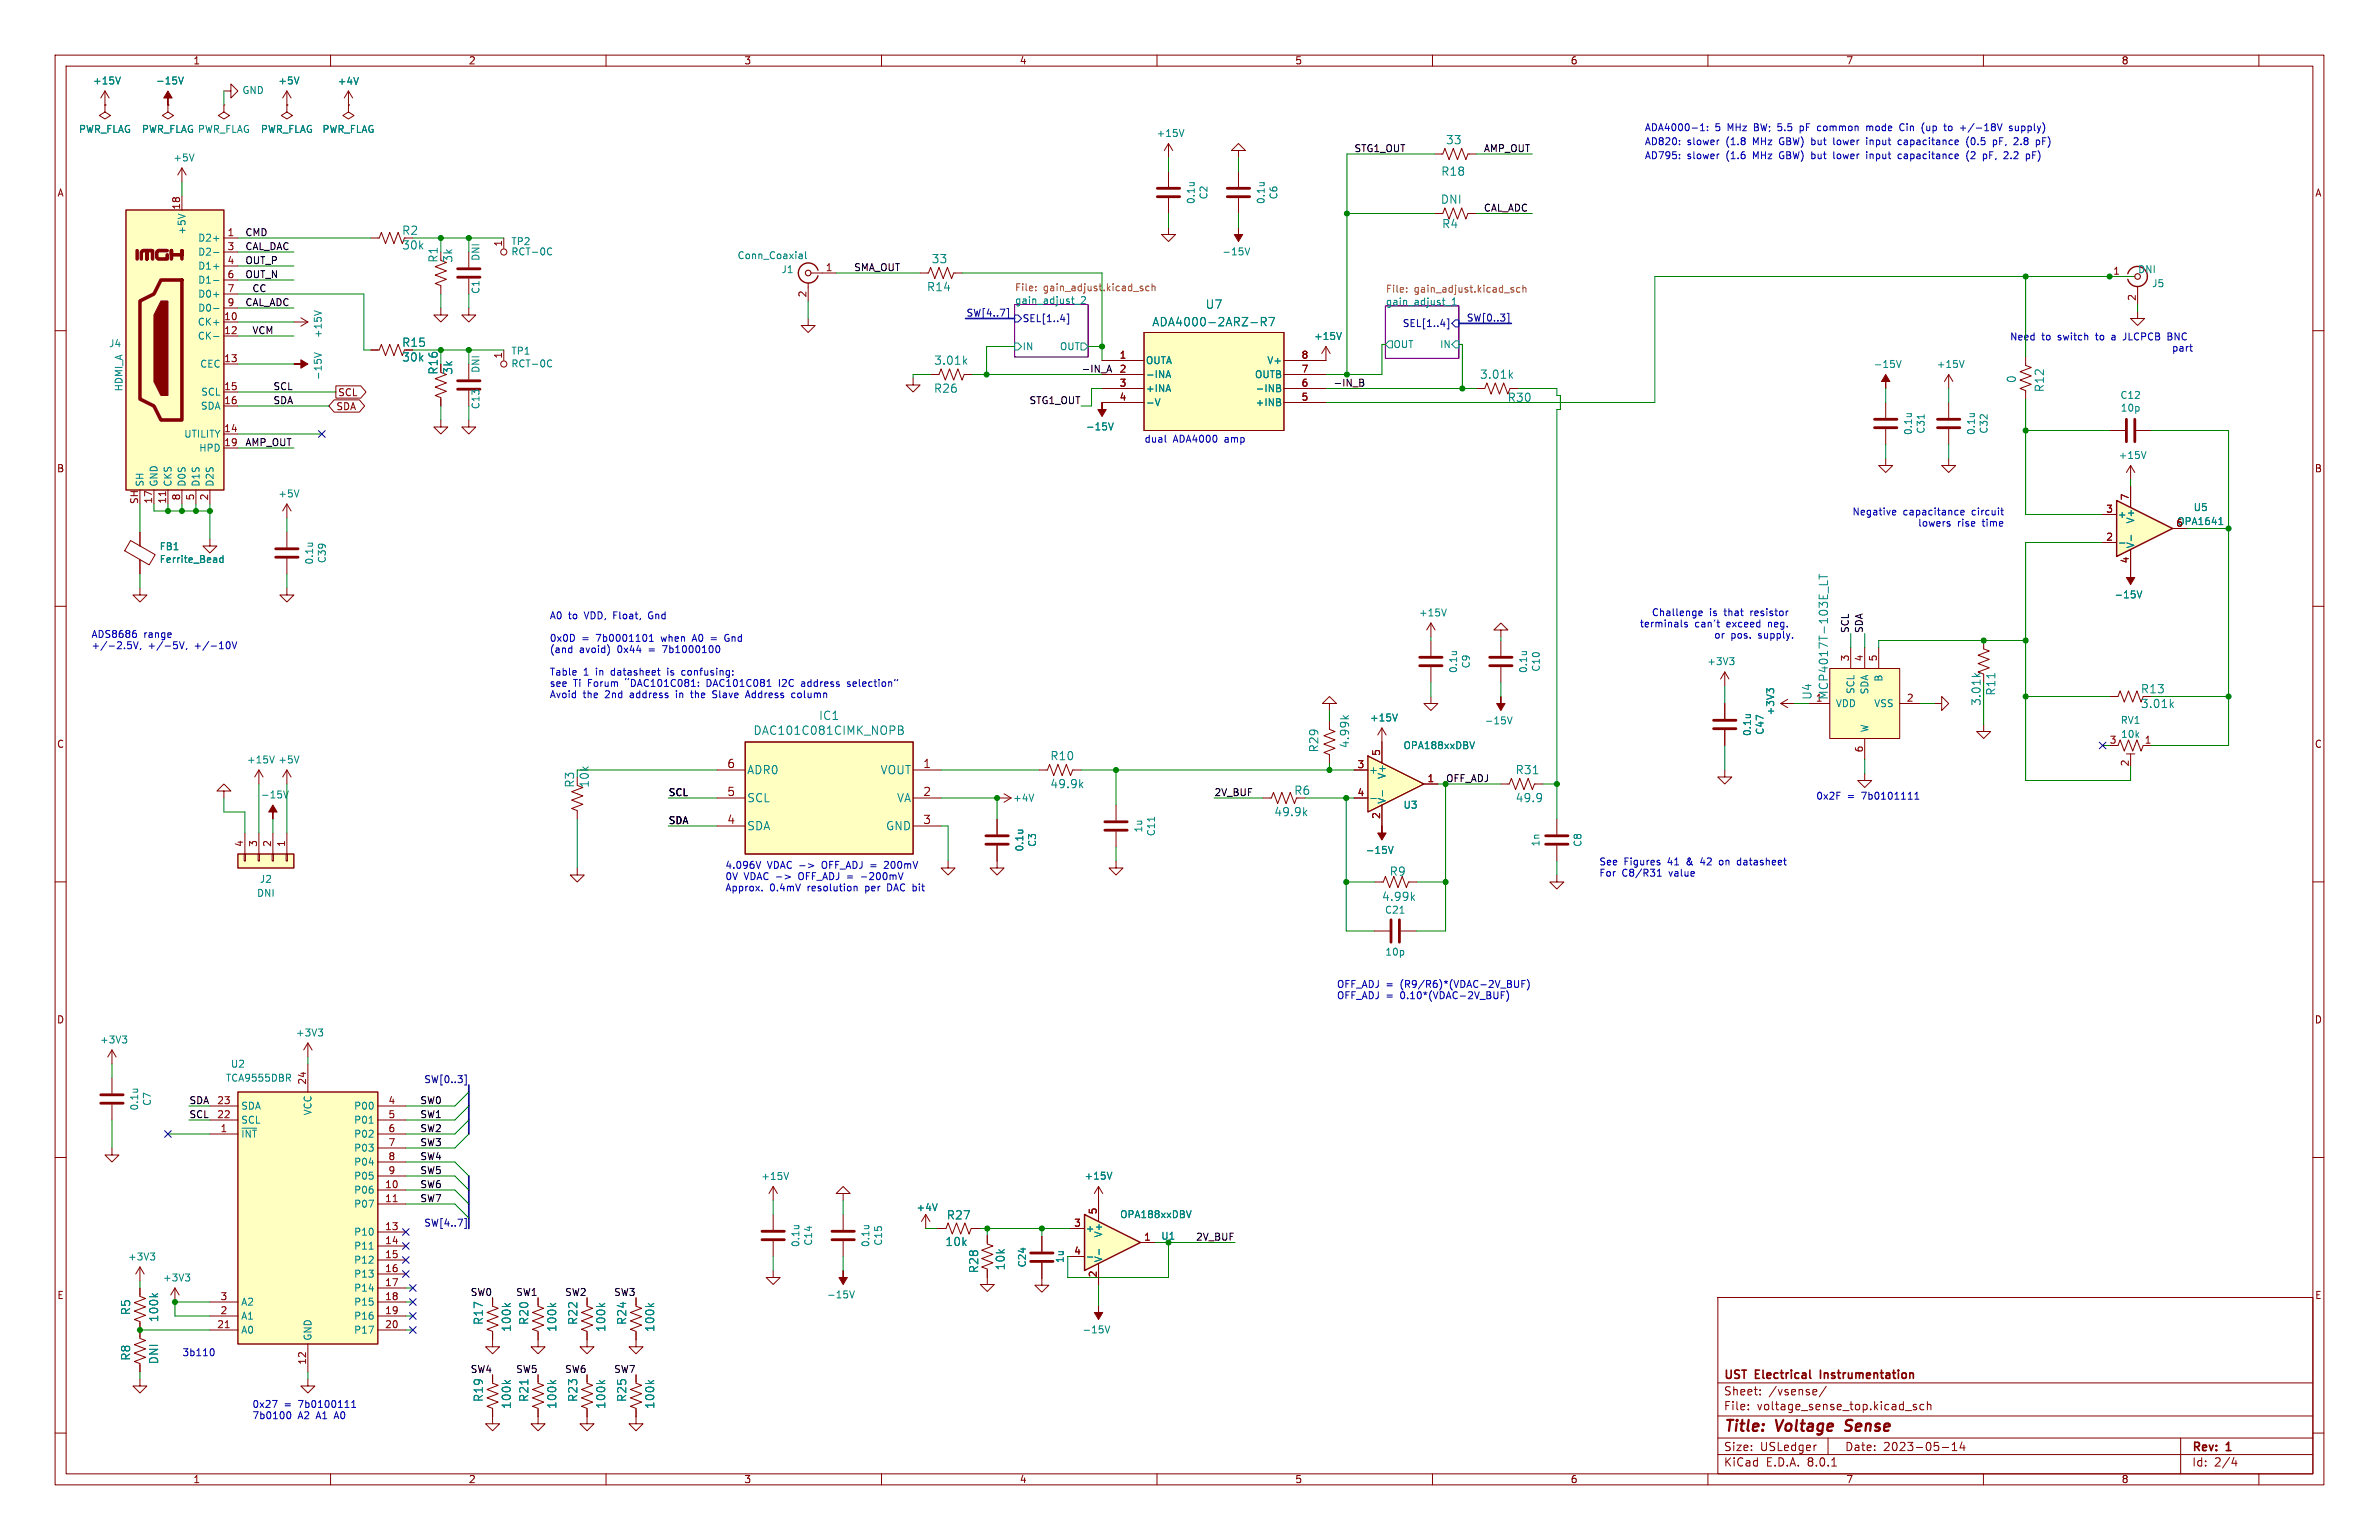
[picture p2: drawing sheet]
<svg xmlns="http://www.w3.org/2000/svg" width="432mm" height="279mm" viewBox="0 0 432 279" stroke-linecap="round" stroke-linejoin="round" font-family="sans-serif">
<defs><g id="words">
<g font-size="2.8" fill="#840000">
<text x="312.8" y="260.3">Title:</text>
<text x="322.5" y="260.3">Voltage</text>
<text x="335.8" y="260.3">Sense</text>
</g>
<g font-size="2.1" fill="#008484">
<text x="262.4" y="26.4">33</text>
<text x="261.5" y="32.1">R18</text>
<text x="261.4" y="37.2">DNI</text>
<text x="261.7" y="41.6">R4</text>
<text x="72.9" y="42.8">R2</text>
<text x="72.9" y="45.5">30k</text>
<text x="79.6" y="47.8" transform="rotate(-90 79.6 47.8)">R1</text>
<text x="82.3" y="47.8" transform="rotate(-90 82.3 47.8)">3k</text>
<text x="169" y="48">33</text>
<text x="168.2" y="53">R14</text>
<text x="209.1" y="59.4">ADA4000-2ARZ-R7</text>
<text x="218.7" y="56.2">U7</text>
<text x="72.9" y="65.8">30k</text>
<text x="82.3" y="68.1" transform="rotate(-90 82.3 68.1)">3k</text>
<text x="169.4" y="71.5">R26</text>
<text x="169.5" y="66.4">3.01k</text>
<text x="268.5" y="68.9">3.01k</text>
<text x="366.1" y="69.6" transform="rotate(-90 366.1 69.6)">0</text>
<text x="371.2" y="71.2" transform="rotate(-90 371.2 71.2)">R12</text>
<text x="273.6" y="73.1">R30</text>
<text x="388.5" y="126">R13</text>
<text x="148.6" y="130.8">IC1</text>
<text x="329" y="127.1" transform="rotate(-90 329 127.1)">U4</text>
<text x="332" y="127.1" transform="rotate(-90 332 127.1)">MCP4017T-103E_LT</text>
<text x="359.7" y="128.2" transform="rotate(-90 359.7 128.2)">3.01k</text>
<text x="362.4" y="126.3" transform="rotate(-90 362.4 126.3)">R11</text>
<text x="388.5" y="128.7">3.01k</text>
<text x="136.7" y="133.5">DAC101C081CIMK_NOPB</text>
<text x="239.5" y="136.6" transform="rotate(-90 239.5 136.6)">R29</text>
<text x="245.1" y="135.8" transform="rotate(-90 245.1 135.8)">4.99k</text>
<text x="107.1" y="143" transform="rotate(-90 107.1 143)">10k</text>
<text x="135.5" y="140.7">ADR0</text>
<text x="159.8" y="140.7">VOUT</text>
<text x="190.6" y="138.1">R10</text>
<text x="190.6" y="143.2">49.9k</text>
<text x="275" y="140.7">R31</text>
<text x="135.5" y="145.8">SCL</text>
<text x="162.8" y="145.8">VA</text>
<text x="231.2" y="148.3">49.9k</text>
<text x="234.8" y="144.4">R6</text>
<text x="275" y="145.8">49.9</text>
<text x="135.5" y="150.8">SDA</text>
<text x="160.8" y="150.8">GND</text>
<text x="252.1" y="159.1">R9</text>
<text x="250.8" y="163.7">4.99k</text>
<text x="171.8" y="221.4">R27</text>
<text x="171.5" y="226.3">10k</text>
<text x="177.8" y="231.1" transform="rotate(-90 177.8 231.1)">R28</text>
<text x="182.6" y="230.6" transform="rotate(-90 182.6 230.6)">10k</text>
<text x="23.8" y="238.7" transform="rotate(-90 23.8 238.7)">R5</text>
<text x="28.9" y="240" transform="rotate(-90 28.9 240)">100k</text>
<text x="87.8" y="240.5" transform="rotate(-90 87.8 240.5)">R17</text>
<text x="92.9" y="241.8" transform="rotate(-90 92.9 241.8)">100k</text>
<text x="96.1" y="240.5" transform="rotate(-90 96.1 240.5)">R20</text>
<text x="101.2" y="241.8" transform="rotate(-90 101.2 241.8)">100k</text>
<text x="105" y="240.5" transform="rotate(-90 105 240.5)">R22</text>
<text x="110.1" y="241.8" transform="rotate(-90 110.1 241.8)">100k</text>
<text x="113.9" y="240.5" transform="rotate(-90 113.9 240.5)">R24</text>
<text x="119" y="241.8" transform="rotate(-90 119 241.8)">100k</text>
<text x="23.8" y="247" transform="rotate(-90 23.8 247)">R8</text>
<text x="28.9" y="247.6" transform="rotate(-90 28.9 247.6)">DNI</text>
<text x="87.8" y="254.5" transform="rotate(-90 87.8 254.5)">R19</text>
<text x="92.9" y="255.7" transform="rotate(-90 92.9 255.7)">100k</text>
<text x="96.1" y="254.5" transform="rotate(-90 96.1 254.5)">R21</text>
<text x="101.2" y="255.7" transform="rotate(-90 101.2 255.7)">100k</text>
<text x="105" y="254.5" transform="rotate(-90 105 254.5)">R23</text>
<text x="110.1" y="255.7" transform="rotate(-90 110.1 255.7)">100k</text>
<text x="113.9" y="254.5" transform="rotate(-90 113.9 254.5)">R25</text>
<text x="119" y="255.7" transform="rotate(-90 119 255.7)">100k</text>
</g>
<g font-size="2.1" fill="#840000">
<text x="72.9" y="63.1">R15</text>
<text x="79.6" y="68.1" transform="rotate(-90 79.6 68.1)">R16</text>
<text x="131.9" y="139.4">6</text>
<text x="167.5" y="139.4">1</text>
<text x="131.9" y="149.6">4</text>
<text x="131.9" y="144.5">5</text>
<text x="167.5" y="144.5">2</text>
<text x="167.5" y="149.6">3</text>
<text x="312.8" y="250.6">UST</text>
<text x="318.7" y="250.6">Electrical</text>
<text x="331.1" y="250.6">Instrumentation</text>
<text x="312.8" y="256.1">File:</text>
<text x="312.8" y="253.4">Sheet:</text>
<text x="318.9" y="256.1">voltage_sense_top.kicad_sch</text>
<text x="321" y="253.4">/vsense/</text>
<text x="312.8" y="263.5">Size:</text>
<text x="319.5" y="263.5">USLedger</text>
<text x="334.8" y="263.5">Date:</text>
<text x="341.8" y="263.5">2023-05-14</text>
<text x="397.8" y="263.7">Rev:</text>
<text x="404.2" y="263.7">1</text>
<text x="312.8" y="266.3">KiCad</text>
<text x="320.5" y="266.3">E.D.A.</text>
<text x="328.1" y="266.3">8.0.1</text>
<text x="397.8" y="266.3">Id:</text>
<text x="401.9" y="266.3">2/4</text>
</g>
<text font-size="2.1" fill="#008400" x="104.4" y="143" transform="rotate(-90 104.4 143)">R3</text>
<g font-size="1.8" fill="#840000">
<text x="35" y="11.9">1</text>
<text x="85" y="11.9">2</text>
<text x="135" y="11.9">3</text>
<text x="185" y="11.9">4</text>
<text x="235" y="11.9">5</text>
<text x="285" y="11.9">6</text>
<text x="335" y="11.9">7</text>
<text x="385" y="11.9">8</text>
<text x="10.3" y="35.9">A</text>
<text x="420.1" y="35.9">A</text>
<text x="32.8" y="38.1" transform="rotate(-90 32.8 38.1)">18</text>
<text x="41.2" y="42.9">1</text>
<text x="41.2" y="45.5">3</text>
<text x="91.2" y="44.8" transform="rotate(-90 91.2 44.8)">1</text>
<text x="41.2" y="48">4</text>
<text x="41.2" y="50.5">6</text>
<text x="41.2" y="53.1">7</text>
<text x="149.8" y="49.3">1</text>
<text x="383.5" y="49.9">1</text>
<text x="40.6" y="58.2">10</text>
<text x="41.2" y="55.6">9</text>
<text x="146.4" y="54" transform="rotate(-90 146.4 54)">2</text>
<text x="387.7" y="54.7" transform="rotate(-90 387.7 54.7)">2</text>
<text x="40.6" y="60.7">12</text>
<text x="40.6" y="65.8">13</text>
<text x="91.2" y="65.2" transform="rotate(-90 91.2 65.2)">1</text>
<text x="203.1" y="65.2">1</text>
<text x="236.1" y="65.2">8</text>
<text x="40.6" y="70.9">15</text>
<text x="203.1" y="67.7">2</text>
<text x="203.1" y="70.2">3</text>
<text x="236.1" y="70.2">6</text>
<text x="236.1" y="67.7">7</text>
<text x="40.6" y="73.4">16</text>
<text x="61" y="74.6">SDA</text>
<text x="61.3" y="72.1">SCL</text>
<text x="203.1" y="72.8">4</text>
<text x="236.1" y="72.8">5</text>
<text x="40.6" y="78.5">14</text>
<text x="40.6" y="81">19</text>
<text x="10.3" y="85.9">B</text>
<text x="420.1" y="85.9">B</text>
<text x="25.1" y="91.5" transform="rotate(-90 25.1 91.5)">SH</text>
<text x="27.7" y="91.5" transform="rotate(-90 27.7 91.5)">17</text>
<text x="30.2" y="91.5" transform="rotate(-90 30.2 91.5)">11</text>
<text x="32.8" y="90.9" transform="rotate(-90 32.8 90.9)">8</text>
<text x="35.3" y="90.9" transform="rotate(-90 35.3 90.9)">5</text>
<text x="37.8" y="90.9" transform="rotate(-90 37.8 90.9)">2</text>
<text x="382.2" y="93.1">3</text>
<text x="386.5" y="90.9" transform="rotate(-90 386.5 90.9)">7</text>
<text x="394.9" y="95.6">6</text>
<text x="382.2" y="98.2">2</text>
<text x="386.5" y="102.3" transform="rotate(-90 386.5 102.3)">4</text>
<text x="335.7" y="120.1" transform="rotate(-90 335.7 120.1)">3</text>
<text x="338.2" y="120.1" transform="rotate(-90 338.2 120.1)">4</text>
<text x="340.7" y="120.1" transform="rotate(-90 340.7 120.1)">5</text>
<text x="329.5" y="127.4">1</text>
<text x="346" y="127.4">2</text>
<text x="10.3" y="135.9">C</text>
<text x="250.6" y="137.2" transform="rotate(-90 250.6 137.2)">5</text>
<text x="338.2" y="136.6" transform="rotate(-90 338.2 136.6)">6</text>
<text x="382.8" y="135">3</text>
<text x="389.2" y="135">1</text>
<text x="420.1" y="135.9">C</text>
<text x="246.3" y="139.4">3</text>
<text x="259" y="142">1</text>
<text x="386.5" y="139.1" transform="rotate(-90 386.5 139.1)">2</text>
<text x="246.3" y="144.5">4</text>
<text x="250.6" y="148.7" transform="rotate(-90 250.6 148.7)">2</text>
<text x="44.2" y="153.7" transform="rotate(-90 44.2 153.7)">4</text>
<text x="46.7" y="153.7" transform="rotate(-90 46.7 153.7)">3</text>
<text x="49.3" y="153.7" transform="rotate(-90 49.3 153.7)">2</text>
<text x="51.8" y="153.7" transform="rotate(-90 51.8 153.7)">1</text>
<text x="10.3" y="185.9">D</text>
<text x="420.1" y="185.9">D</text>
<text x="55.6" y="196.9" transform="rotate(-90 55.6 196.9)">24</text>
<text x="39.3" y="202.9">22</text>
<text x="39.3" y="200.4">23</text>
<text x="70.4" y="200.4">4</text>
<text x="70.4" y="202.9">5</text>
<text x="39.9" y="205.5">1</text>
<text x="70.4" y="205.5">6</text>
<text x="70.4" y="208">7</text>
<text x="69.8" y="215.6">10</text>
<text x="70.4" y="210.6">8</text>
<text x="70.4" y="213.1">9</text>
<text x="69.8" y="218.2">11</text>
<text x="199.1" y="220.4" transform="rotate(-90 199.1 220.4)">5</text>
<text x="69.8" y="223.3">13</text>
<text x="69.8" y="225.8">14</text>
<text x="194.9" y="222.6">3</text>
<text x="194.9" y="227.7">4</text>
<text x="207.6" y="225.2">1</text>
<text x="69.8" y="228.3">15</text>
<text x="69.8" y="230.9">16</text>
<text x="69.8" y="233.4">17</text>
<text x="199.1" y="231.8" transform="rotate(-90 199.1 231.8)">2</text>
<text x="10.3" y="235.9">E</text>
<text x="39.9" y="238.5">2</text>
<text x="39.9" y="236">3</text>
<text x="69.8" y="236">18</text>
<text x="69.8" y="238.5">19</text>
<text x="420.1" y="235.9">E</text>
<text x="39.3" y="241">21</text>
<text x="69.8" y="241">20</text>
<text x="55.6" y="247.7" transform="rotate(-90 55.6 247.7)">12</text>
<text x="35" y="269.3">1</text>
<text x="85" y="269.3">2</text>
<text x="135" y="269.3">3</text>
<text x="185" y="269.3">4</text>
<text x="235" y="269.3">5</text>
<text x="285" y="269.3">6</text>
<text x="335" y="269.3">7</text>
<text x="385" y="269.3">8</text>
</g>
<g font-size="1.8" fill="#008484">
<text x="16.8" y="15.5">+15V</text>
<text x="28.2" y="15.5">-15V</text>
<text x="43.9" y="17.2">GND</text>
<text x="50.4" y="15.5">+5V</text>
<text x="61.2" y="15.6">+4V</text>
<text x="14.2" y="24.3">PWR_FLAG</text>
<text x="25.7" y="24.3">PWR_FLAG PWR_FLAG</text>
<text x="25.7" y="24.3">PWR_FLAG</text>
<text x="31.4" y="29.5">+5V</text>
<text x="47.3" y="24.3">PWR_FLAG</text>
<text x="58.4" y="24.3">PWR_FLAG</text>
<text x="209.8" y="25">+15V</text>
<text x="217" y="37.1" transform="rotate(-90 217 37.1)">0.1u</text>
<text x="219.4" y="36.3" transform="rotate(-90 219.4 36.3)">C2</text>
<text x="229.7" y="37.1" transform="rotate(-90 229.7 37.1)">0.1u</text>
<text x="232.1" y="36.3" transform="rotate(-90 232.1 36.3)">C6</text>
<text x="33.9" y="42.7" transform="rotate(-90 33.9 42.7)">+5V</text>
<text x="35.9" y="44">D2+</text>
<text x="35.9" y="46.6">D2-</text>
<text x="87.2" y="47.4" transform="rotate(-90 87.2 47.4)">DNI</text>
<text x="92.7" y="44.7">TP2</text>
<text x="92.7" y="46.5">RCT-0C</text>
<text x="133.8" y="47.2">Conn_Coaxial</text>
<text x="221.8" y="46.5">-15V</text>
<text x="35.9" y="49.1">D1+</text>
<text x="35.9" y="51.7">D1-</text>
<text x="87.2" y="53.4" transform="rotate(-90 87.2 53.4)">C1</text>
<text x="141.8" y="49.8">J1</text>
<text x="388" y="49.8">DNI</text>
<text x="390.5" y="52.3">J5</text>
<text x="35.8" y="59.3">CK+</text>
<text x="35.9" y="54.2">D0+</text>
<text x="35.9" y="56.7">D0-</text>
<text x="184.1" y="55.2">gain_adjust_2</text>
<text x="251.5" y="55.5">gain_adjust_1</text>
<text x="19.7" y="63.2">J4</text>
<text x="35.8" y="61.8">CK-</text>
<text x="58.6" y="61.4" transform="rotate(-90 58.6 61.4)">+15V</text>
<text x="92.7" y="64.5">TP1</text>
<text x="185.5" y="63.7">IN</text>
<text x="192.3" y="63.7">OUT</text>
<text x="238.4" y="61.9">+15V</text>
<text x="252.8" y="63.3">OUT</text>
<text x="261.3" y="63.3">IN</text>
<text x="22.5" y="71.1" transform="rotate(-90 22.5 71.1)">HDMI_A</text>
<text x="36.2" y="66.9">CEC</text>
<text x="36.4" y="72">SCL</text>
<text x="58.6" y="69.1" transform="rotate(-90 58.6 69.1)">-15V</text>
<text x="87.2" y="67.7" transform="rotate(-90 87.2 67.7)">DNI</text>
<text x="92.7" y="66.9">RCT-0C</text>
<text x="207.9" y="66.3">OUTA</text>
<text x="207.9" y="68.8">-INA</text>
<text x="207.9" y="71.3">+INA</text>
<text x="227.7" y="68.8">OUTB</text>
<text x="227.8" y="71.3">-INB</text>
<text x="229.9" y="66.3">V+</text>
<text x="340" y="67">-15V</text>
<text x="351.4" y="67">+15V</text>
<text x="36.4" y="74.5">SDA</text>
<text x="87.2" y="74.3" transform="rotate(-90 87.2 74.3)">C13</text>
<text x="207.9" y="73.9">-V</text>
<text x="227.8" y="73.9">+INB</text>
<text x="384.8" y="72.6">C12</text>
<text x="384.8" y="74.9">10p</text>
<text x="33.3" y="79.6">UTILITY</text>
<text x="36.1" y="82.1">HPD</text>
<text x="197" y="78.3">-15V</text>
<text x="347.2" y="79" transform="rotate(-90 347.2 79)">0.1u</text>
<text x="349.5" y="78.8" transform="rotate(-90 349.5 78.8)">C31</text>
<text x="358.6" y="79" transform="rotate(-90 358.6 79)">0.1u</text>
<text x="361" y="78.8" transform="rotate(-90 361 78.8)">C32</text>
<text x="384.5" y="83.5">+15V</text>
<text x="26.3" y="88.4" transform="rotate(-90 26.3 88.4)">SH</text>
<text x="28.8" y="88.4" transform="rotate(-90 28.8 88.4)">GND</text>
<text x="31.3" y="88.4" transform="rotate(-90 31.3 88.4)">CKS</text>
<text x="33.9" y="88.4" transform="rotate(-90 33.9 88.4)">D0S</text>
<text x="36.4" y="88.4" transform="rotate(-90 36.4 88.4)">D1S</text>
<text x="39" y="88.4" transform="rotate(-90 39 88.4)">D2S</text>
<text x="50.4" y="90.4">+5V</text>
<text x="384.3" y="94.2">+</text>
<text x="387.6" y="95.1" transform="rotate(-90 387.6 95.1)">V+</text>
<text x="395.1" y="95.5">OPA1641</text>
<text x="398.1" y="92.9">U5</text>
<text x="28.9" y="100">FB1</text>
<text x="387.6" y="99.6" transform="rotate(-90 387.6 99.6)">V-</text>
<text x="28.9" y="102.3">Ferrite_Bead</text>
<text x="57" y="102.5" transform="rotate(-90 57 102.5)">0.1u</text>
<text x="59.3" y="102.3" transform="rotate(-90 59.3 102.3)">C39</text>
<text x="257.5" y="112">+15V</text>
<text x="383.7" y="108.8">-15V</text>
<text x="264.7" y="122.2" transform="rotate(-90 264.7 122.2)">0.1u</text>
<text x="267" y="121.4" transform="rotate(-90 267 121.4)">C9</text>
<text x="277.4" y="122.2" transform="rotate(-90 277.4 122.2)">0.1u</text>
<text x="279.7" y="122" transform="rotate(-90 279.7 122)">C10</text>
<text x="309.8" y="120.9">+3V3</text>
<text x="341.9" y="123.8" transform="rotate(-90 341.9 123.8)">B</text>
<text x="248.6" y="131.1">+15V</text>
<text x="269.4" y="131.6">-15V</text>
<text x="322.2" y="129.9" transform="rotate(-90 322.2 129.9)">+3V3</text>
<text x="333.1" y="128.5">VDD</text>
<text x="336.8" y="126" transform="rotate(-90 336.8 126)">SCL</text>
<text x="339.3" y="126.1" transform="rotate(-90 339.3 126.1)">SDA</text>
<text x="340.1" y="128.5">VSS</text>
<text x="384.8" y="131.5">RV1</text>
<text x="254.6" y="136.1">OPA188xxDBV</text>
<text x="318" y="133.6" transform="rotate(-90 318 133.6)">0.1u</text>
<text x="320.3" y="133.4" transform="rotate(-90 320.3 133.4)">C47</text>
<text x="339.3" y="133" transform="rotate(-90 339.3 133)">W</text>
<text x="384.9" y="134.1">10k</text>
<text x="44.7" y="138.7">+15V</text>
<text x="50.4" y="138.7">+5V</text>
<text x="248.4" y="140.6">+</text>
<text x="251.7" y="141.4" transform="rotate(-90 251.7 141.4)">V+</text>
<text x="47.3" y="145.1">-15V</text>
<text x="183.8" y="145.6">+4V</text>
<text x="251.7" y="145.9" transform="rotate(-90 251.7 145.9)">V-</text>
<text x="254.6" y="146.9">U3</text>
<text x="185.9" y="154.6" transform="rotate(-90 185.9 154.6)">0.1u</text>
<text x="188.2" y="153.7" transform="rotate(-90 188.2 153.7)">C3</text>
<text x="207.5" y="151.1" transform="rotate(-90 207.5 151.1)">1u</text>
<text x="209.8" y="151.8" transform="rotate(-90 209.8 151.8)">C11</text>
<text x="247.8" y="155.1">-15V</text>
<text x="279.6" y="153.7" transform="rotate(-90 279.6 153.7)">1n</text>
<text x="287.2" y="153.7" transform="rotate(-90 287.2 153.7)">C8</text>
<text x="47.1" y="160.4">J2</text>
<text x="46.6" y="162.9">DNI</text>
<text x="251.3" y="166">C21</text>
<text x="251.4" y="173.6">10p</text>
<text x="18.1" y="189.5">+3V3</text>
<text x="53.6" y="188.2">+3V3</text>
<text x="40.9" y="196.4">TCA9555DBR</text>
<text x="41.8" y="193.9">U2</text>
<text x="25.3" y="201.6" transform="rotate(-90 25.3 201.6)">0.1u</text>
<text x="27.6" y="200.7" transform="rotate(-90 27.6 200.7)">C7</text>
<text x="43.7" y="201.5">SDA</text>
<text x="56.7" y="202.5" transform="rotate(-90 56.7 202.5)">VCC</text>
<text x="64.2" y="201.5">P00</text>
<text x="43.7" y="206.6">~{INT}</text>
<text x="43.7" y="204.1">SCL</text>
<text x="64.2" y="204.1">P01</text>
<text x="64.2" y="206.6">P02</text>
<text x="64.2" y="209.1">P03</text>
<text x="64.2" y="211.7">P04</text>
<text x="64.2" y="214.2">P05</text>
<text x="138.1" y="214.3">+15V</text>
<text x="196.7" y="214.2">+15V</text>
<text x="64.2" y="216.8">P06</text>
<text x="64.2" y="219.3">P07</text>
<text x="166.3" y="219.9">+4V</text>
<text x="203.2" y="221.2">OPA188xxDBV</text>
<text x="64.2" y="224.4">P10</text>
<text x="64.2" y="226.9">P11</text>
<text x="145.3" y="226.3" transform="rotate(-90 145.3 226.3)">0.1u</text>
<text x="147.6" y="226.1" transform="rotate(-90 147.6 226.1)">C14</text>
<text x="158" y="226.3" transform="rotate(-90 158 226.3)">0.1u</text>
<text x="160.3" y="226.1" transform="rotate(-90 160.3 226.1)">C15</text>
<text x="197" y="223.7">+</text>
<text x="200.3" y="224.6" transform="rotate(-90 200.3 224.6)">V+</text>
<text x="210.7" y="225.1">U1</text>
<text x="23.1" y="228.9">+3V3</text>
<text x="29.5" y="232.7">+3V3</text>
<text x="64.2" y="229.5">P12</text>
<text x="64.2" y="232">P13</text>
<text x="186.4" y="230" transform="rotate(-90 186.4 230)">C24</text>
<text x="193.3" y="229.2" transform="rotate(-90 193.3 229.2)">1u</text>
<text x="200.3" y="229.1" transform="rotate(-90 200.3 229.1)">V-</text>
<text x="43.7" y="239.6">A1</text>
<text x="43.7" y="237.1">A2</text>
<text x="64.2" y="234.5">P14</text>
<text x="64.2" y="237.1">P15</text>
<text x="64.2" y="239.6">P16</text>
<text x="150" y="235.8">-15V</text>
<text x="43.7" y="242.2">A0</text>
<text x="56.7" y="243.3" transform="rotate(-90 56.7 243.3)">GND</text>
<text x="64.2" y="242.2">P17</text>
<text x="196.4" y="242.1">-15V</text>
</g>
<g font-size="1.8" fill="#0000c2">
<text x="298.4" y="23.9">ADA4000-1:</text>
<text x="311.3" y="23.9">5</text>
<text x="313.7" y="23.9">MHz</text>
<text x="318.7" y="23.9">BW; 5.5</text>
<text x="327.3" y="23.9">pF</text>
<text x="330.8" y="23.9">common</text>
<text x="339.8" y="23.9">mode</text>
<text x="346.1" y="23.9">Cin</text>
<text x="350.3" y="23.9">(up</text>
<text x="354.6" y="23.9">to</text>
<text x="357.7" y="23.9">+/-18V</text>
<text x="366.8" y="23.9">supply)</text>
<text x="298.4" y="26.4">AD820:</text>
<text x="298.4" y="29">AD795:</text>
<text x="306.2" y="26.4">slower</text>
<text x="306.2" y="29">slower</text>
<text x="313.4" y="26.4">(1.8</text>
<text x="313.4" y="29">(1.6</text>
<text x="318.5" y="26.4">MHz</text>
<text x="318.5" y="29">MHz</text>
<text x="323.5" y="26.4">GBW) but</text>
<text x="323.5" y="29">GBW) but</text>
<text x="333.7" y="26.4">lower</text>
<text x="333.7" y="29">lower</text>
<text x="339.8" y="26.4">input</text>
<text x="339.8" y="29">input</text>
<text x="345.8" y="26.4">capacitance</text>
<text x="345.8" y="29">capacitance</text>
<text x="358.4" y="26.4">(0.5</text>
<text x="358.4" y="29">(2</text>
<text x="361.6" y="29">pF,</text>
<text x="363.4" y="26.4">pF,</text>
<text x="365.6" y="29">2.2</text>
<text x="367.5" y="26.4">2.8</text>
<text x="369.8" y="29">pF)</text>
<text x="371.6" y="26.4">pF)</text>
<text x="364.7" y="61.8">Need</text>
<text x="370.6" y="61.8">to</text>
<text x="373.6" y="61.8">switch</text>
<text x="380.7" y="61.8">to</text>
<text x="383.8" y="61.8">a</text>
<text x="386.1" y="61.8">JLCPCB</text>
<text x="394.1" y="63.9">part</text>
<text x="394.3" y="61.8">BNC</text>
<text x="207.6" y="80.4">dual</text>
<text x="212.9" y="80.4">ADA4000</text>
<text x="222.4" y="80.4">amp</text>
<text x="336.1" y="93.6">Negative</text>
<text x="345.4" y="93.6">capacitance</text>
<text x="348" y="95.6">lowers</text>
<text x="355.3" y="95.6">rise</text>
<text x="358" y="93.6">circuit</text>
<text x="359.9" y="95.6">time</text>
<text x="99.7" y="112.4">A0</text>
<text x="103.2" y="112.4">to</text>
<text x="106.2" y="112.4">VDD, Float,</text>
<text x="118.2" y="112.4">Gnd</text>
<text x="297.6" y="113.9">terminals</text>
<text x="299.7" y="111.9">Challenge</text>
<text x="307.6" y="113.9">can't</text>
<text x="310.3" y="111.9">is</text>
<text x="313.1" y="111.9">that</text>
<text x="313.5" y="113.9">exceed</text>
<text x="318" y="111.9">resistor</text>
<text x="321.2" y="113.9">neg.</text>
<text x="16.5" y="115.8">ADS8686</text>
<text x="26.1" y="115.8">range</text>
<text x="26.9" y="117.9">+/-5V,</text>
<text x="35.4" y="117.9">+/-10V</text>
<text x="99.7" y="116.5">0x0D</text>
<text x="99.7" y="118.6">(and</text>
<text x="105.2" y="118.6">avoid)</text>
<text x="105.6" y="116.5">=</text>
<text x="108.3" y="116.5">7b0001101</text>
<text x="112.2" y="118.6">0x44</text>
<text x="118" y="118.6">=</text>
<text x="120.3" y="116.5">when</text>
<text x="120.8" y="118.6">7b1000100</text>
<text x="126.2" y="116.5">A0</text>
<text x="132.4" y="116.5">Gnd</text>
<text x="311" y="116">or</text>
<text x="314.1" y="116">pos.</text>
<text x="319.2" y="116">supply.</text>
<text x="99.7" y="122.7">Table</text>
<text x="99.7" y="124.7">see</text>
<text x="104.1" y="124.7">Ti</text>
<text x="105.9" y="122.7">1</text>
<text x="106.8" y="124.7">Forum</text>
<text x="108.3" y="122.7">in</text>
<text x="111.2" y="122.7">datasheet</text>
<text x="121.6" y="122.7">is</text>
<text x="124.4" y="122.7">confusing:</text>
<text x="128.8" y="124.7">DAC101C081</text>
<text x="142.1" y="124.7">I2C</text>
<text x="146.3" y="124.7">address</text>
<text x="99.7" y="126.8">Avoid</text>
<text x="105.8" y="126.8">the</text>
<text x="110" y="126.8">2nd</text>
<text x="114.6" y="126.8">address</text>
<text x="123.2" y="126.8">in</text>
<text x="126.1" y="126.8">the</text>
<text x="130.2" y="126.8">Slave</text>
<text x="136.5" y="126.8">Address</text>
<text x="145" y="126.8">column</text>
<text x="329.6" y="145.2">0x2F</text>
<text x="335.3" y="145.2">=</text>
<text x="338" y="145.2">7b0101111</text>
<text x="131.6" y="157.7">4.096V</text>
<text x="131.6" y="159.8">0V</text>
<text x="131.6" y="161.8">Approx.</text>
<text x="135" y="159.8">VDAC -&gt;</text>
<text x="139.3" y="157.7">VDAC -&gt;</text>
<text x="139.7" y="161.8">0.4mV</text>
<text x="145.2" y="159.8">OFF_ADJ =</text>
<text x="146.7" y="161.8">resolution</text>
<text x="149.5" y="157.7">OFF_ADJ =</text>
<text x="157" y="159.8">-200mV</text>
<text x="157.3" y="161.8">per</text>
<text x="161.2" y="157.7">200mV</text>
<text x="161.5" y="161.8">DAC bit</text>
<text x="290.2" y="157.1">See</text>
<text x="290.2" y="159.1">For</text>
<text x="294.4" y="159.1">C8/R31</text>
<text x="294.8" y="157.1">Figures</text>
<text x="302.8" y="157.1">41</text>
<text x="303.1" y="159.1">value</text>
<text x="306.4" y="157.1">&amp;</text>
<text x="309.2" y="157.1">42</text>
<text x="312.7" y="157.1">on</text>
<text x="316.2" y="157.1">datasheet</text>
<text x="242.6" y="179.3">OFF_ADJ =</text>
<text x="254.3" y="179.3">(R9/R6)*(VDAC-2V_BUF)</text>
<text x="242.6" y="181.4">OFF_ADJ =</text>
<text x="254.3" y="181.4">0.10*(VDAC-2V_BUF)</text>
<text x="33" y="246.1">3b110</text>
<text x="45.7" y="255.5">0x27</text>
<text x="45.7" y="257.6">7b0100</text>
<text x="51.5" y="255.5">=</text>
<text x="54.1" y="257.6">A2</text>
<text x="54.3" y="255.5">7b0100111</text>
<text x="57.6" y="257.6">A1</text>
<text x="61" y="257.6">A0</text>
</g>
<g font-size="1.8">
<text x="245.7" y="27.7">STG1_OUT</text>
<text x="269.2" y="27.7">AMP_OUT</text>
<text x="269.2" y="38.5">CAL_ADC</text>
<text x="44.4" y="42.9">CMD</text>
<text x="44.4" y="48">OUT_P</text>
<text x="44.4" y="45.5">CAL_DAC</text>
<text x="44.4" y="50.5">OUT_N</text>
<text x="45.7" y="53.1">CC</text>
<text x="154.9" y="49.3">SMA_OUT</text>
<text x="44.4" y="55.6">CAL_ADC</text>
<text x="45.7" y="60.7">VCM</text>
<text x="49.5" y="70.9">SCL</text>
<text x="196.2" y="67.7">-IN_A</text>
<text x="241.9" y="70.2">-IN_B</text>
<text x="49.5" y="73.4">SDA</text>
<text x="186.8" y="73.4">STG1_OUT</text>
<text x="44.4" y="81">AMP_OUT</text>
<text x="335.7" y="114.9" transform="rotate(-90 335.7 114.9)">SCL</text>
<text x="338.2" y="114.9" transform="rotate(-90 338.2 114.9)">SDA</text>
<text x="121.3" y="149.6">SDA</text>
<text x="121.3" y="144.5">SCL</text>
<text x="220.3" y="144.5">2V_BUF</text>
<text x="34.3" y="200.4">SDA</text>
<text x="34.3" y="202.9">SCL</text>
<text x="76.2" y="202.9">SW1</text>
<text x="76.2" y="200.4">SW0</text>
<text x="76.2" y="205.5">SW2</text>
<text x="76.2" y="208">SW3</text>
<text x="76.2" y="210.6">SW4</text>
<text x="76.2" y="213.1">SW5</text>
<text x="76.2" y="215.6">SW6</text>
<text x="76.2" y="218.2">SW7</text>
<text x="217" y="225.2">2V_BUF</text>
<text x="85.3" y="235.2">SW0</text>
<text x="93.6" y="235.2">SW1</text>
<text x="102.5" y="235.2">SW2</text>
<text x="111.4" y="235.2">SW3</text>
<text x="85.3" y="249.2">SW4</text>
<text x="93.6" y="249.2">SW5</text>
<text x="102.5" y="249.2">SW6</text>
<text x="111.4" y="249.2">SW7</text>
</g>
<g font-size="1.8" fill="#848400">
<text x="184.1" y="53.2">File:</text>
<text x="189.4" y="53.2">gain_adjust.kicad_sch</text>
<text x="251.5" y="53.4">File:</text>
<text x="256.7" y="53.4">gain_adjust.kicad_sch</text>
</g>
<g font-size="1.8" fill="#000084">
<text x="175.3" y="57.5">SW[4..7]</text>
<text x="185.5" y="58.6">SEL[1..4]</text>
<text x="254.5" y="59.5">SEL[1..4]</text>
<text x="266.1" y="58.4">SW[0..3]</text>
<text x="76.9" y="196.6">SW[0..3]</text>
<text x="76.9" y="222.6">SW[4..7]</text>
</g>
<text font-size="1.8" fill="#008400" x="262.4" y="142">OFF_ADJ</text>
</g></defs>
<g fill="none" stroke="#840000" stroke-width=".18">
<path d="M10 10h411.8v259.4h-411.8zM12 12h407.8v255.4h-407.8zM60 10v2M110 10v2M160 10v2M210 10v2M260 10v2M310 10v2M360 10v2M410 10v2M10 60h2M85.1 55.9v1.3h1.3l-1.3 1.2-1.3-1.2h1.3"/>
<path d="M85.1 45.7v2.8M85.1 50.5v2.8M91.4 43.2v1.9M419.8 60h2M80 67.6l1 .3-2 .8 2 .8-2 .7 2 .8-2 .8 1 .3v1.6M91.4 63.5v1.9M10 110h2M419.8 110h2M313.1 139.7v1.3h1.2l-1.2 1.2-1.3-1.2h1.3M313.1 127.6v2.8M313.1 132.5v2.8M323.2 127.6l1.3 .8"/>
<path d="M323.2 127.6h2.6M324.5 126.9l-1.3 .7M10 160h2M104.8 142.5l1 .4-2 .7 2 .8-2 .8 2 .7-2 .8 1 .4v1.5M104.8 157.5v1.3h1.2l-1.2 1.2-1.3-1.2h1.3M419.8 160h2M249.4 168.9h2.8M254.3 168.9h2.7M10 210h2M419.8 210h2M25.4 229.9l-.8 1.2M25.4 229.9v2.5"/>
<path d="M25.4 229.9l.8 1.2M31.7 233.7l-.7 1.3M31.7 233.7v2.5M31.7 233.7l.8 1.3M311.8 235.4h108v32h-108zM10 260h2M25.4 241.3v1.5l1 .4-2 .8 2 .7-2 .8 2 .8-2 .7 1 .4v1.5M25.4 250.2v1.3h1.3l-1.3 1.2-1.3-1.2h1.3M55.9 250.2v1.3h1.2l-1.2 1.2-1.3-1.2h1.3M311.8 256.9h108M311.8 250.9h108M317.3 255.6v.2"/>
<path d="M317.3 254.9v.1M319.5 252.9v.2M319.5 252.2v.1M329.5 252.1l.3 .3-.8 .2M329.7 253l-.2 .1M331.5 251.5l-1.3 1.9M345.8 255.9h1.2M347.8 254.9l-.3-.1-.2 .2v.2l.5 .2v.3h-.5M349.2 254.9l-.4-.1-.3 .3v.4l.1 .2h.6M349.8 254.9l.2-.1 .4 .1 .1 .9M349.8 254.3v1.5M419.8 260h2"/>
<path d="M60 267.4v2M110 267.4v2M160 267.4v2M210 267.4v2M260 267.4v2M310 267.4v2M311.8 263.9h108M311.8 260.9h108M329.5 262.2h.2M331.8 260.9v3M332.5 266h.8M352.5 262.6h1.2"/>
<path d="M354.3 263.2h.9M354.3 262.1l.5-.4v1.5M356.1 261.6l-.3 1.1h.9M356.5 262.2v1M360 267.4v2M395.8 260.9v6.5M405.5 264.4l-.4 1.1h.9M405.8 265v1M410 267.4v2"/>
<circle cx="91.4" cy="45.7" r=".56"/>
<circle cx="91.4" cy="66" r=".56"/>
</g>
<path d="M334.9 259.5l.2 .1M335.2 257.8l-.2 .4 .1 .2" fill="none" stroke="#840000" stroke-width=".4"/>
<path d="M328.5 249.9l.2 .2M330.4 248.6v1.5" fill="none" stroke="#840000" stroke-width=".3"/>
<path d="M184.1 55.2h13.4v9.6h-13.4zM251.5 55.5h13.3v9.5h-13.3z" fill="none" stroke="#840084" stroke-width=".18"/>
<path d="M184.1 57.2h.7l.6 .6-.6 .6h-.7zM193.7 57h.3v1.8h-.3M261.5 58.8h.8M262.7 57.9h.3v1.8h-.3M263.5 58.7l.7-.7h.6v1.3h-.6z" fill="none" stroke="#000084" stroke-width=".18"/>
<g fill="none" stroke="#008484" stroke-width=".18">
<path d="M99.6 45h.3l.2 .1M100.1 46.1l-.2 .1h-.3M195.1 55.2h.9M197 54.1l-.1 .3-.7 .7h.8M262.4 55.5h1M263.6 55.3h.7M263.7 54.4h-.1M264 54.1v1.2M99.6 65.4l.3-.1 .2 .1M100.1 66.4l-.2 .2-.3-.1M184.1 62.2h.7l.6 .7-.6 .6h-.7zM196.2 62.2h.6l.7 .7-.7 .6h-.6z"/>
<path d="M252.1 61.8h.6v1.3h-.6l-.6-.6zM263.5 62.5l.7-.7h.6v1.3h-.6zM316.9 129.7h.8M317.6 129.7h.1M321.2 125.4l-.5-.4v.7M321.2 125.2l.2-.2h.3l.2 .2M252 153.6l.4 1.2 .5-1.2M254.1 165.7h.7M27.3 227.3h.8l-.4 .5M27.8 227.8l.3 .3v.3l-.3 .2M33.6 231.1h.8l-.4 .5M34.2 231.6l.2 .3v.3l-.2 .2"/>
</g>
<g fill="none" stroke="#848400" stroke-width=".18">
<path d="M188 52.6v.2M188 52v.1M207.1 52.3l.3 .1 .1 .2-.2 .2h-.3M207.1 51.9l.3 .1M208.6 52l-.4-.1-.2 .3 .1 .5h.5M209.1 52l.2-.1 .3 .1 .1 .8M209.1 51.5v1.3M255.3 52.9v.1M255.3 52.2v.1M274.4 52.6h.3l.1 .2-.2 .2h-.2M274.4 52.2h.3M275.9 52.2h-.4l-.2 .2 .1 .6h.5"/>
<path d="M276.4 52.3l.2-.1h.3l.1 .8M276.4 51.7v1.3"/>
</g>
<path d="M250.8 149.9v1.2h.8l-.8 1.3-.7-1.3h.7z" fill="#840000" stroke="#840000" stroke-width=".18"/>
<path d="M83.1 48.8h4M83.1 50.3h4M311 130.7h4.1M311 132.2h4.1M252.5 166.9v4M254 166.9v4" fill="none" stroke="#840000" stroke-width=".51"/>
<path d="M43.2 198.1h25.4v45.7h-25.4z" fill="#ffffc2"/>
<path d="M43.2 198.1h25.4v45.7h-25.4z" fill="none" stroke="#840000" stroke-width=".25"/>
<g fill="none" stroke="#840000" stroke-width=".18">
<path d="M80 76.2v1.3h1.3l-1.3 1.2-1.3-1.2h1.3M85.1 76.2v1.3h1.3l-1.3 1.2-1.3-1.2h1.3M55.9 193v5.1M38.1 205.7h5.1M38.1 203.2h5.1M38.1 200.7h5.1M68.6 205.7h5.1M68.6 215.9h5.1M68.6 218.4h5.1M68.6 203.2h5.1M68.6 200.7h5.1M68.6 208.3h5.1"/>
<path d="M68.6 210.8h5.1M68.6 213.4h5.1M71.4 218h.7M38.1 236.2h5.1M38.1 238.8h5.1M68.6 223.5h5.1M68.6 226.1h5.1M68.6 228.6h5.1M68.6 231.1h5.1M68.6 233.7h5.1M68.6 236.2h5.1M68.6 238.8h5.1"/>
<path d="M38.1 241.3h5.1M40.9 240.9h.7M55.9 243.8v5.1M68.6 241.3h5.1"/>
</g>
<path d="M52.3 195.6l.4 .6M52.6 195l.1 .1-.1 .4M67 203.8h.7M67 226.6h.7" fill="none" stroke="#008484" stroke-width=".18"/>
<path d="M135.3 134.6h30.4v20.3h-30.4z" fill="#ffffc2"/>
<g fill="none" stroke="#840000" stroke-width=".18">
<path d="M85.1 66v2.8M85.1 70.9v2.8M130.2 139.7h5.1M135.3 134.6h30.4v20.3h-30.4zM165.7 139.7h5.1M130.2 144.8h5.1M130.2 149.9h5.1M165.7 144.8h5.1M165.7 149.9h5.1M272.4 142.2h1.5l.4-1 .8 2.1 .7-2.1 .8 2.1 .8-2.1 .7 2.1 .4-1.1h1.5M282.6 148.6v2.8M282.6 153.4v2.8"/>
<path d="M140.3 215.3l-.7 1.2M140.3 215.3v2.5M140.3 215.3l.8 1.2M153 216.5h1.3l-1.3-1.2-1.2 1.2h1.2v1.3M140.3 230.5v1.3h1.3l-1.3 1.2-1.2-1.2h1.2M140.3 220.3v2.8M140.3 225.2v2.8M153 220.3v2.8M153 225.2v2.8"/>
</g>
<path d="M135.3 134.6h30.4v20.3h-30.4z" fill="none" stroke="#840000" stroke-width=".2"/>
<path d="M163.1 131.7h.5l.2 .2 .1 .2-.3 .3a.41 .41 0 0 1 .4 .4 .41 .41 0 0 1-.3 .4h-.6zM163.1 132.4h.5M273.6 130.1l.4 1.2 .5-1.2M279.7 144v.1a1.27 1.27 0 0 1-.1 1.2M279.8 144.6l-.1 .2M143.1 212.7l-.4 1.3M144.2 222.4h.8M144.9 222.4h.1M154.2 234.2l.4 1.3 .5-1.3M156.9 222.4h.8M157.6 222.4h.1" fill="none" stroke="#008484" stroke-width=".18"/>
<path d="M83.1 69.1h4M83.1 70.6h4M280.5 151.6h4.1M280.5 153.2h4.1M138.3 223.4h4.1M138.3 224.9h4.1M151 223.4h4.1M151 224.9h4.1" fill="none" stroke="#840000" stroke-width=".51"/>
<g fill="#840000" stroke="#840000" stroke-width=".18">
<path d="M153 230.5v1.3h.8l-.8 1.2-.7-1.2h.7z"/>
<path d="M272.4 126.4v1.2h.8l-.8 1.3-.7-1.3h.7z"/>
</g>
<path d="M248.3 137.2l10.1 5-10.1 5.1z" fill="#ffffc2"/>
<path d="M248.3 137.2l10.1 5-10.1 5.1z" fill="none" stroke="#840000" stroke-width=".25"/>
<g fill="none" stroke="#840000" stroke-width=".18">
<path d="M146.7 57.8v1.3h-1.3l1.3 1.2 1.3-1.2h-1.3M168.9 67.9h1.5l.4-1 .8 2.1 .7-2.1 .8 2.1 .8-2.1 .7 2.1 .4-1.1h1.5M382.9 78.1h2.8M387.7 78.1h2.8M386.7 84.5l-.7 1.2M386.7 84.5v2.5M386.7 84.5l.8 1.2M245.7 139.7h2.6M250.8 132.1v6.3M250.8 132.1l-.7 1.3M250.8 132.1l.8 1.3M259.7 126.4v1.2h1.3l-1.3 1.3-1.3-1.3h1.3"/>
<path d="M181 144.8h2.5M182.2 144l1.3 .8M183.5 144.8l-1.3 .7M202.6 156.2v1.3h1.2l-1.2 1.3-1.3-1.3h1.3M202.6 146.1v2.7M202.6 150.9v2.8M245.7 144.8h2.6M250.8 146.1v3.8M258.4 142.2h2.6"/>
</g>
<path d="M175.1 65.5l.4 .6M175.5 65.1l-.6 .6M389.5 81.9l-.4 1.3M253.6 129.5l-.4 1.3M267.6 134.6l-.4 1.2M187.6 144.1l-.4 1.3M209.5 148.3v.7M248.8 144.9h1M250.9 143.5v.9" fill="none" stroke="#008484" stroke-width=".18"/>
<path d="M386 76.1v4M387.5 76.1v4M200.5 149.1h4.1M200.5 150.6h4.1" fill="none" stroke="#840000" stroke-width=".51"/>
<path d="M384.2 90.8l10.1 5.1-10.1 5.1z" fill="#ffffc2"/>
<path d="M148.5 49a1.81 1.81 0 0 0-2.8-.9 1.81 1.81 0 0 0 0 2.9 1.81 1.81 0 0 0 2.8-1M386.2 49.7a1.81 1.81 0 0 1 2.8-1 1.81 1.81 0 0 1 0 2.9 1.81 1.81 0 0 1-2.8-.9M384.2 90.8l10.1 5.1-10.1 5.1z" fill="none" stroke="#840000" stroke-width=".25"/>
<g fill="none" stroke="#840000" stroke-width=".18">
<path d="M40.6 16.5h1.3v-1.3l1.3 1.3-1.3 1.3v-1.3M224.8 31.1v2.8M224.8 35.9v2.8M53.3 58.4h2.6M54.6 57.7l1.3 .7M55.9 58.4l-1.3 .8M146.7 51.3v3.3M147.2 49.5h4.6M167 49.5h1.5l.4-1 .8 2 .7-2 .8 2 .8-2 .7 2 .4-1h1.5M382.9 50.2h4.6M388 56.5v1.3h-1.3l1.3 1.3 1.3-1.3h-1.3M388 51.9v3.3"/>
<path d="M165.7 68.6v1.3h1.3l-1.3 1.2-1.2-1.2h1.2M353.7 67.9l-.8 1.3M353.7 67.9v2.6M353.7 73v2.8M353.7 77.9v2.7M353.7 67.9l.8 1.3M367.7 64.8v1.5l1 .4-2.1 .7 2.1 .8-2.1 .8 2.1 .7-2.1 .8 1.1 .4v1.5M353.7 83.2v1.3h1.3l-1.3 1.2-1.3-1.2h1.3M381.6 98.4h2.6M381.6 93.3h2.6M386.7 88.3v3.8M386.7 99.7v3.8"/>
<path d="M394.3 95.9h2.6M188.6 139.7h1.5l.4-1 .8 2 .7-2 .8 2 .7-2 .8 2 .4-1h1.5M181 153.4v4.1h1.2l-1.2 1.3-1.3-1.3h1.3M181 148.6v2.8M170.2 222.9h1.5l.4-1 .7 2 .8-2 .8 2 .7-2 .8 2 .4-1h1.5M179.2 224.2v1.5l1 .4-2 .7 2 .8-2 .7 2 .8-2 .8 1 .4v2.7h1.3l-1.3 1.3-1.3-1.3h1.3"/>
</g>
<g fill="none" stroke="#008484" stroke-width=".18">
<path d="M228.6 33.1h.9M229.3 33.1l.1 .1M57 56.4l1.3 .4M145.2 46.1h.3l.1 .8M145.6 46.9h-.4M145.6 46.4l-.4 .1M146.2 45.7v1.1l.2 .1M57 64l1.3 .4-1.3 .4M356.5 65.4l-.4 1.3M357.5 75.1h.9M358.2 75.1h.1M384.7 98.5h1"/>
<path d="M386.8 97.1v1M402.7 95.2h.8M403 94.1l.1-.2v1.3M184.8 150.6h.8M185.5 150.6l.1 .1M196.1 142.4l.5 .5M196.6 141.9l-.6 .6"/>
</g>
<g fill="none" stroke="#840000" stroke-width=".2">
<circle cx="146.7" cy="49.5" r=".51"/>
<circle cx="388" cy="50.2" r=".51"/>
</g>
<path d="M222.8 34.2h4M222.8 35.7h4M351.7 76.1h4M351.7 77.6h4M178.9 151.6h4.1M178.9 153.2h4.1" fill="none" stroke="#840000" stroke-width=".51"/>
<path d="M53.3 66h1.3v-.7l1.3 .7-1.3 .8v-.8z" fill="#840000" stroke="#840000" stroke-width=".18"/>
<path d="M207.6 60.3h25.4" fill="none" stroke="#ffffc2" stroke-width=".18"/>
<path d="M207.6 60.3h25.4v17.8h-25.4z" fill="#ffffc2"/>
<path d="M200 65.4h7.6M200 67.9h7.6M200 70.5h7.6M200 73h7.6M207.6 60.3h25.4v17.8h-25.4zM233 65.4h7.7M233 67.9h7.7M233 70.5h7.7M233 73h7.7M25.4 233.7v1.5l1 .4-2 .7 2 .8-2 .8 2 .7-2 .8 1 .4v1.5" fill="none" stroke="#840000" stroke-width=".18"/>
<g fill="none" stroke="#008484" stroke-width=".18">
<path d="M228.9 58.4l.8-.1 .1-.2-.1-.4-.2-.1h-.6v1.5M229.3 58.4l.5 .7M230.3 57.6h1l-.6 1.5M210.5 72.3l-.4 1.3M211.6 68.5l.5-1.2 .4 1.2M211.7 68.2h.7M231.7 69.8l.6 .1 .1 .3-.3 .2M231.7 70.4h.4M232.1 70.4l.3 .2v.3l-.7 .2M232.3 73l.1 .2-.1 .3M232.3 72.5v.3M27.6 234.7l.6 .6"/>
<path d="M28.6 234.7l-.5 .4"/>
</g>
<path d="M196.8 220.3l10.2 5.1-10.2 5.1z" fill="#ffffc2"/>
<path d="M196.8 220.3l10.2 5.1-10.2 5.1z" fill="none" stroke="#840000" stroke-width=".25"/>
<g fill="none" stroke="#840000" stroke-width=".18">
<path d="M19 19.1v1.2l1.1 .7-1.1 .6-1-.6 1-.7M19 19.1h.1M19 16.5l-.7 1.3M19 16.5v2.6M19 16.5l.8 1.3M30.5 19.1v1.2l1 .7-1 .6-1-.6 1-.7M30.5 19.1h.1M33 30.5l-.7 1.3M33 30.5v2.5M33 30.5l.8 1.3M212.1 26v2.6M212.1 31.1v2.8"/>
<path d="M212.1 35.9v2.8M212.1 26l-.8 1.3M212.1 26l.8 1.3M260.3 27.9h1.6l.4-1 .7 2.1 .8-2.1 .7 2.1 .8-2.1 .8 2.1 .3-1.1h1.6M260.3 38.7h1.6l.4-1 .7 2.1 .8-2.1 .7 2.1 .8-2.1 .8 2.1 .3-1.1h1.6M67.3 43.2h1.5l.4-1 .8 2 .7-2 .8 2 .8-2 .7 2 .4-1M80 55.9v1.3h1.3l-1.3 1.2-1.3-1.2h1.3M80 47.2l1 .4-2 .8 2 .7-2 .8 2 .8-2 .7 1 .4v1.5M212.1 41.3v1.2h1.3l-1.3 1.3-1.3-1.3h1.3M67.3 63.5h1.5l.4-1 .8 2 .7-2 .8 2 .8-2 .7 2 .4-1M240.7 62.9l-.8 1.2M240.7 62.9v2.5"/>
<path d="M240.7 62.9l.7 1.2M342.3 73v2.8M342.3 77.9v2.7M52.1 91.4v2.6M52.1 96.5v2.8M52.1 91.4l-.8 1.3M52.1 91.4l.7 1.3M342.3 83.2v1.3h1.2l-1.2 1.2-1.3-1.2h1.3M52.1 106.7v1.3h1.2l-1.2 1.2-1.3-1.2h1.3M52.1 101.3v2.8M47 139.7l-.8 1.3M47 139.7v2.5"/>
<path d="M47 139.7l.8 1.3M52.1 139.7l-.8 1.3M52.1 139.7v2.5M52.1 139.7l.7 1.3M241.3 130.8v1.5l1 .4-2 .8 2 .7-2 .8 2 .8-2 .7 1 .4v1.5M241.3 127.6h1.3l-1.3-1.2-1.3 1.2h1.3v1.3M313.1 121.9l-.8 1.3M313.1 121.9v2.6M313.1 121.9l.7 1.3M172.1 156.2v1.3h1.3l-1.3 1.3-1.3-1.3h1.3M229.2 144.8h1.6l.3-1 .8 2 .8-2 .7 2 .8-2 .7 2 .4-1M282.6 158.8v1.2h1.2l-1.2 1.3-1.3-1.3h1.3"/>
<path d="M249.6 160h1.5l.4-1 .7 2 .8-2 .7 2 .8-2 .8 2 .4-1h1.5M20.3 190.5v2.5M20.3 195.6v2.8M20.3 190.5l-.7 1.3M20.3 190.5l.8 1.3M55.9 189.2l-.8 1.3M55.9 189.2v2.6M55.9 189.2l.7 1.3M20.3 208.3v1.3h1.3l-1.3 1.2-1.3-1.2h1.3M20.3 200.4v2.8M199.4 215.3v6.3M199.4 215.3l-.8 1.2"/>
<path d="M199.4 215.3l.8 1.2M89.4 235.5v1.5l1 .4-2 .7 2 .8-2 .7 2 .8-2 .8 1 .4v2.7h1.3l-1.3 1.3-1.3-1.3h1.3M97.7 235.5v1.5l1 .4-2.1 .7 2.1 .8-2.1 .7 2.1 .8-2.1 .8 1.1 .4v2.7h1.2l-1.2 1.3-1.3-1.3h1.3M106.6 235.5v1.5l1 .4-2.1 .7 2.1 .8-2.1 .7 2.1 .8-2.1 .8 1.1 .4v2.7h1.2l-1.2 1.3-1.3-1.3h1.3M115.4 235.5v1.5l1.1 .4-2.1 .7 2.1 .8-2.1 .7 2.1 .8-2.1 .8 1 .4v2.7h1.3l-1.3 1.3-1.2-1.3h1.2M168 220.3l-.7 1.3M168 220.3v2.6M168 220.3l.8 1.3M189.1 229.1v4.1h1.3l-1.3 1.2-1.3-1.2h1.3M189.1 224.3v2.8M194.3 222.9h2.5M194.3 228h2.5"/>
<path d="M199.4 229.2v3.8M207 225.4h2.5M89.4 249.4v1.6l1 .3-2 .8 2 .8-2 .7 2 .8-2 .7 1 .4v2.8h1.3l-1.3 1.3-1.3-1.3h1.3M97.7 249.4v1.6l1 .3-2.1 .8 2.1 .8-2.1 .7 2.1 .8-2.1 .7 1.1 .4v2.8h1.2l-1.2 1.3-1.3-1.3h1.3M106.6 249.4v1.6l1 .3-2.1 .8 2.1 .8-2.1 .7 2.1 .8-2.1 .7 1.1 .4v2.8h1.2l-1.2 1.3-1.3-1.3h1.3M115.4 249.4v1.6l1.1 .3-2.1 .8 2.1 .8-2.1 .7 2.1 .8-2.1 .7 1 .4v2.8h1.3l-1.3 1.3-1.2-1.3h1.2"/>
</g>
<g fill="none" stroke="#008484" stroke-width=".18">
<path d="M21.8 14l-.4 1.2M32.4 14l.5 1.2 .4-1.2M35.2 27.9l-.4 1.3M214.9 23.5l-.4 1.3M215.9 33.1h.9M216.6 33.1l.1 .1M201.2 76.7l.4 1.3 .5-1.3M243.5 60.3l-.5 1.3M344.2 65.4l.4 1.3 .5-1.3M346.1 75.1h.8M346.8 75.1h.1M349.2 75.2v.8"/>
<path d="M54.3 88.9l-.5 1.3M55.9 98.5h.8M56.6 98.5l.1 .1M313.9 119.3h.8l-.4 .5M314.5 119.8l.2 .3v.3l-.2 .2M49.8 137.2l-.4 1.2M54.3 137.2l-.5 1.2M243.8 129.8l.6 .6M244.8 129.8l-.6 .5M51.5 143.5l.4 1.3 .4-1.3M236.8 147.4l.4 .6M237.2 147l-.6 .6"/>
<path d="M256.3 162.8l.5 .6M256.8 162.4l-.6 .5M22.2 188h.8l-.4 .4M22.8 188.4l.2 .3v.3l-.2 .2M24.1 197.6h.9M24.9 197.6v.1M57.8 186.7h.8l-.5 .5M58.3 187.2l.3 .2v.3l-.3 .3M170.1 218.4l-.4 1.3M201.8 212.7l-.4 1.2M216.2 219.7l-.4 1.2M91.6 236.5l.6 .5"/>
<path d="M92.6 236.5l-.5 .4M99.9 236.5l.6 .5M100.9 236.5l-.6 .4M108.8 236.5l.6 .5M109.8 236.5l-.6 .4M117.7 236.5l.5 .5M118.7 236.5l-.6 .4M197.4 228.1h.9M199.5 226.6v1M91.6 250.4l.6 .6M92.6 250.4l-.5 .5M99.9 250.4l.6 .6"/>
<path d="M100.9 250.4l-.6 .5M108.8 250.4l.6 .6M109.8 250.4l-.6 .5M117.7 250.4l.5 .6M118.7 250.4l-.6 .5M200.6 240.6l.4 1.2 .4-1.2"/>
</g>
<g fill="#840000" stroke="#840000" stroke-width=".18">
<path d="M199.4 236.9v1.2h.8l-.8 1.3-.8-1.3h.8z"/>
<path d="M200 73v1.3h.8l-.8 1.3-.7-1.3h.7z"/>
<path d="M342.3 67.9l.7 1.3h-.7v1.3v-1.3h-.8z"/>
<path d="M30.5 16.5l.7 1.3h-.7v1.3v-1.3h-.8z"/>
<path d="M49.5 146.1l.8 1.2h-.8v1.3v-1.3h-.7z"/>
</g>
<path d="M210.1 34.2h4M210.1 35.7h4M340.2 76.1h4.1M340.2 77.6h4.1M50 99.6h4.1M50 101.1h4.1M18.3 198.6h4.1M18.3 200.2h4.1M187.1 227.3h4M187.1 228.9h4" fill="none" stroke="#840000" stroke-width=".51"/>
<path d="M332.1 121.3h12.7v12.7h-12.7z" fill="#ffffc2"/>
<path d="M335.9 117.5v3.8M338.5 117.5v3.8M341 117.5v3.8M328.3 127.6h3.8M332.1 121.3h12.7v12.7h-12.7zM338.5 134v3.8M344.8 127.6h3.8M40.6 143.5h1.3l-1.3-1.3-1.2 1.3h1.2v1.3M338.5 140.3v1.3h1.2l-1.2 1.3-1.3-1.3h1.3" fill="none" stroke="#840000" stroke-width=".18"/>
<path d="M226 45l.4 1.2 .4-1.2M330.2 104.2v.9M330.2 104.6h1.5M331.7 105.4v.7h-1.5M387.9 107.2l.4 1.3 .5-1.3" fill="none" stroke="#008484" stroke-width=".18"/>
<g fill="#840000" stroke="#840000" stroke-width=".18">
<path d="M224.8 41.3v1.2h.8l-.8 1.3-.8-1.3h.8z"/>
<path d="M386.7 103.5v1.3h.8l-.8 1.2-.7-1.2h.7z"/>
</g>
<path d="M43.2 154.9h10.1v2.6h-10.1z" fill="#ffffc2"/>
<g fill="none" stroke="#840000" stroke-width=".18">
<path d="M382.9 126.4h1.5l.4-1.1 .8 2.1 .7-2.1 .8 2.1 .8-2.1 .7 2.1 .4-1M384.2 135.3h.2l.4-1.1 .8 2.1 .7-2.1 .8 2.1 .8-2.1 .7 2.1 .4-1M386 136.8h1.5M386.7 136.8v1M389.3 135.3h1.2M44.3 154.9h.3v1.3h-.3zM44.4 151.1v3.8M46.9 154.9h.2v1.3h-.2zM47 151.1v3.8M49.4 154.9h.3v1.3h-.3zM49.5 151.1v3.8M51.9 154.9h.3v1.3h-.3z"/>
<path d="M52.1 151.1v3.8"/>
</g>
<path d="M43.2 154.9h10.1v2.6h-10.1z" fill="none" stroke="#840000" stroke-width=".25"/>
<path d="M394.1 127.8l.4 .6M394.5 127.4l-.6 .5" fill="none" stroke="#008484" stroke-width=".18"/>
<path d="M22.9 38.1h17.7v50.8h-17.7z" fill="#ffffc2"/>
<path d="M24.9 45.5v1.5M25.4 54.6l2.5-1.3 1.3-2.5h3.8v25.4h-3.8l-1.3-2.5-2.5-1.3zM25.7 47v-1.3l.2-.2h.8v1.5v-1.5h1v1.5M30.4 45.5h-1.7l-.3 .2v1l.3 .3h1.7v-.8M31.1 47v-1.5v.7h1.9v-.7v1.5" fill="none" stroke="#840000" stroke-width=".63"/>
<path d="M22.9 38.1h17.7v50.8h-17.7z" fill="none" stroke="#840000" stroke-width=".25"/>
<path d="M29.2 54.6h1.3v17.2h-1.3l-1.3-2.6v-12z" fill="#840000" stroke="#840000" stroke-width=".18"/>
<g fill="none" stroke="#840000" stroke-width=".18">
<path d="M19 19.1h.1M30.5 19.1h.1M40.6 19.1v1.2l1.1 .7-1.1 .6-1-.6 1-.7M40.6 19.1h.1M52.1 19.1v1.2l1 .7-1 .6-1-.6 1-.7M52.1 19.1h.1M52.1 16.5l-.8 1.3M52.1 16.5v2.6M52.1 16.5l.7 1.3M63.2 19.1v1.2l1.1 .7-1.1 .6-1-.6 1-.7M63.2 19.1h.1M63.2 16.5l-.7 1.3"/>
<path d="M63.2 16.5v2.6M63.2 16.5l.8 1.3M33 35.6v2.5M224.8 27.3h1.3l-1.3-1.3-1.3 1.3h1.3v1.3M40.6 43.2h2.6M40.6 58.4h2.6M40.6 45.7h2.6M40.6 48.3h2.6M40.6 50.8h2.6M40.6 53.3h2.6M40.6 55.9h2.6M40.6 61h2.6"/>
<path d="M40.6 66h2.6M40.6 78.7h2.6M40.6 71.1h2.6M40.6 73.7h2.6M60.6 72.5h4.6l1 1.2-1 1.1h-4.6l-.9-1.1zM61 70h4.5l.9 1.1-.9 1.1h-4.5zM67.3 63.5h1.3M80 72.4v1.3M200 70.5h7.6M200 65.4h7.6M200 67.9h7.6M200 73h7.6"/>
<path d="M233 70.5h7.7M233 65.4h7.7M233 67.9h7.7M233 73h7.7M268 70.5h1.5l.4-1 .7 2 .8-2 .8 2 .7-2 .8 2 .4-1h1.5M23.7 98.1l4.5 2.5-1.1 1.9-4.5-2.6zM25.4 96.5v2.6M27.9 88.9v2.5M30.1 89.2v.7M30.5 88.9v2.5M33 88.9v2.5M35.6 88.9v2.5"/>
<path d="M38.1 97.8v1.3h1.3l-1.3 1.2-1.3-1.2h1.3M38.1 88.9v2.5M40.6 81.3h2.6M381.6 98.4h2.6M381.6 93.3h2.6M386.7 88.3v3.8M386.7 99.7v3.8M394.3 95.9h2.6M25.4 106.7v1.3h1.3l-1.3 1.2-1.3-1.2h1.3M25.4 101.5v2.6M259.7 113v2.6M259.7 116.2v2.8"/>
<path d="M259.7 113l-.7 1.3M259.7 113l.8 1.3M272.4 114.3h1.3l-1.3-1.3-1.3 1.3h1.3v1.3M272.4 116.2v2.8M360 116.2v1.5l1.1 .4-2.1 .8 2.1 .7-2.1 .8 2.1 .8-2.1 .7 1 .4v.3M245.7 139.7h2.6M250.8 134.6v3.8M259.7 121v2.8M272.4 121v2.8M313.1 127.6v2.8M313.1 132.5v2.8M351.2 127.6h1.2v-1.2l1.3 1.2-1.3 1.3v-1.3"/>
<path d="M360 131.4v1.3h1.3l-1.3 1.3-1.2-1.3h1.2M181 148.6v2.8M181 153.4v2.8M245.7 144.8h2.6M250.8 146.1v3.8M258.4 142.2h2.6M199.4 217.8v3.8M25.4 233.7v1.3M89.4 235.5v1.2M97.7 235.5v1.2M106.6 235.5v1.2M115.4 235.5v1.2"/>
<path d="M170.2 222.9h1.2M176.5 222.9h1.3M179.2 224.2v1.2M179.2 230.5v1.3M189.1 224.3v2.8M189.1 229.1v2.8M194.3 222.9h2.5M194.3 228h2.5M199.4 229.2v3.8M207 225.4h2.5M25.4 240v2.6M25.4 247.7v1.2"/>
<path d="M89.4 241.8v1.3M89.4 249.4v1.3M89.4 255.8v1.2M97.7 241.8v1.3M97.7 249.4v1.3M97.7 255.8v1.2M106.6 241.8v1.3M106.6 249.4v1.3M106.6 255.8v1.2M115.4 241.8v1.3M115.4 249.4v1.3M115.4 255.8v1.2"/>
</g>
<g fill="none" stroke="#008484" stroke-width=".18">
<path d="M21.8 14l-.4 1.2M32.4 14l.5 1.2 .4-1.2M54.3 14l-.5 1.2M65.1 14l-.5 1.3M32.3 38.8l1.3 .5M38.8 43.3h.9M38.8 45.8h.9M38.8 48.4h.9M38.8 50.9h.9M38.8 53.4h.9M38.8 56h.9M228.9 58.4l.8-.1 .1-.2-.1-.4-.2-.1h-.6v1.5"/>
<path d="M229.3 58.4l.5 .7M230.3 57.6h1l-.6 1.5M38.8 61.1h.9M201.2 76.7l.4 1.3 .5-1.3M210.5 72.3l-.4 1.3M211.6 68.5l.5-1.2 .4 1.2M211.7 68.2h.7M231.7 69.8l.6 .1 .1 .3-.3 .2M231.7 70.4h.4M232.1 70.4l.3 .2v.3l-.7 .2M232.3 73l.1 .2-.1 .3M232.3 72.5v.3"/>
<path d="M243.5 60.3l-.5 1.3M274.1 68.1l.4 .5M274.5 67.6l-.5 .6M384.7 98.5h1M386.8 97.1v1M402.7 95.2h.8M403 94.1l.1-.2v1.3M40.5 100.8v1.3M40.5 101.3l-.4-.1-.2 .2 .1 .6h.5M262.5 110.5l-.4 1.3M263.5 118.2h.9M264.3 118.2v.1"/>
<path d="M276.2 118.2h.9M277 118.2v.1M387.9 107.2l.4 1.3 .5-1.3M253.6 129.5l-.4 1.3M267.6 134.6l-.4 1.2M316.9 129.7h.8M317.6 129.7h.1M321.2 125.4l-.5-.4v.7M321.2 125.2l.2-.2h.3l.2 .2M358.4 122.2l.6 .5M359.4 122.2l-.6 .4M184.8 150.6h.8"/>
<path d="M185.5 150.6l.1 .1M248.8 144.9h1M250.9 143.5v.9M252 153.6l.4 1.2 .5-1.2M170.1 218.4l-.4 1.3M201.8 212.7l-.4 1.2M216.2 219.7l-.4 1.2M27.6 234.7l.6 .6M28.6 234.7l-.5 .4M91.6 236.5l.6 .5M92.6 236.5l-.5 .4M99.9 236.5l.6 .5"/>
<path d="M100.9 236.5l-.6 .4M108.8 236.5l.6 .5M109.8 236.5l-.6 .4M117.7 236.5l.5 .5M118.7 236.5l-.6 .4M197.4 228.1h.9M199.5 226.6v1M91.6 250.4l.6 .6M92.6 250.4l-.5 .5M99.9 250.4l.6 .6M100.9 250.4l-.6 .5M108.8 250.4l.6 .6"/>
<path d="M109.8 250.4l-.6 .5M117.7 250.4l.5 .6M118.7 250.4l-.6 .5"/>
</g>
<path d="M257.7 119.3h4M270.4 119.3h4M257.7 120.8h4M270.4 120.8h4" fill="none" stroke="#840000" stroke-width=".51"/>
<g fill="none" stroke="#000084" stroke-width=".18">
<path d="M182.7 56h.4v1.8h-.4M273.6 56.9h.3v1.8h-.3M57.8 78.1l1.2 1.2M59 78.1l-1.2 1.2M381 134.6l1.2 1.3M382.2 134.6l-1.2 1.3M84.3 195h.3v1.8h-.3M29.9 205.1l1.2 1.2M31.1 205.1l-1.2 1.2M73.1 230.5l1.2 1.2M73.1 228l1.2 1.2M73.1 225.5l1.2 1.2"/>
<path d="M73.1 222.9l1.2 1.2M74.3 230.5l-1.2 1.2M74.3 228l-1.2 1.2M74.3 225.5l-1.2 1.2M74.3 222.9l-1.2 1.2M74.3 233.1l1.2 1.2M74.3 238.2l1.2 1.2M74.3 235.6l1.2 1.2M75.5 233.1l-1.2 1.2M75.5 238.2l-1.2 1.2M75.5 235.6l-1.2 1.2M84.3 221.1h.3v1.8h-.3"/>
<path d="M74.3 240.7l1.2 1.2M75.5 240.7l-1.2 1.2"/>
</g>
<path d="M200.9 67.5l.4-1.2 .5 1.2M201 67.2h.6M246.8 68.8l.6 .1 .1 .3-.3 .2M246.8 69.4h.4M247.2 69.4l.3 .2v.3l-.7 .2" fill="none" stroke="#000" stroke-width=".18"/>
<g fill="none" stroke="#0000c2" stroke-width=".18">
<path d="M304.8 26.1v.2M304.8 25.5v.1M304.8 28v.1M304.8 28.7v.1M308.7 23.7h.7M308.7 22.8l.3-.4v1.3M309.9 23.6v.1M309.9 22.9v.2M311.9 25.4h.1M311.9 27.9h.1M326.7 22.9v1.2M326.7 23.7h.2"/>
<path d="M326.9 22.9h-.2M329.9 23.6l.5 .1M330.4 22.9l-.5 .1M332.8 25v1.1l.2 .2M332.8 27.5v1.1l.2 .2M338.8 23l.4-.1 .2 .2M338.8 22.9v.8M338.8 25v.1M338.8 25.4v.9M338.8 27.5v.1M338.8 27.9v.9M344.8 23.2l.3 .5h.3l.2-.1"/>
<path d="M345.1 25.5l-.3-.1-.3 .3 .1 .5h.5M345.1 28l-.3-.1-.3 .3 .1 .5h.5M345.6 22.6l-.2-.2-.3 .1-.3 .5M349.7 22.9v.6l.2 .2M354.1 22.9h-.3l-.2 .2 .1 .5 .4 .1M355.8 23.2h1M357.3 24.8a1.45 1.45 0 0 0 0 1.9M357.3 27.3a1.46 1.46 0 0 0 0 2M357.9 25l-.1 .5 .1 .7M357.9 27.5l-.1 .1M358.4 28.1l-.7 .7h.8M360.5 28l.1 .2-.1 .5"/>
<path d="M361.9 25.4h.3l.2 .3v.4l-.5 .2M365 28.7v.1M365.2 22.9h-.3l-.2 .2 .1 .1 .4 .2v.3h-.5M365.8 22.9l.1 .8h.4M366.8 26.1v.2M368.9 28.1h.5M369.5 27.5h-.6v1.3M370.8 25.6h.4M371.4 25h-.6v1.3M211.5 79v1.1l.2 .1M385.6 61.6l-.3 .1M393.5 61h.4"/>
<path d="M393.9 60.4h-.4v1.3h.5M397.4 62.9h.5M397.7 63.7h.2M343.6 93.4h.4M343.6 92.6h.3l.2 .3-.6 .1M353.6 95l.3 .1 .1 .2-.2 .2h-.3M353.6 94.6l.3 .1M355.3 92.6h.1M355.4 93.4h-.1M355.9 93l.6-.1-.1-.3h-.3l-.2 .2 .1 .6h.4M363.1 92.6h.5M363.3 92.2v1l.3 .2"/>
<path d="M16.9 117.2h1M17.4 116.7v1M19.4 116.4l-1.1 1.6M19.8 117.2h1M21.5 116.4l-.2 .1M21.8 116.4l.3 .3-.1 .3-.7 .7h.8M22.6 117.6v.1M23.2 116.4l-.1 .6 .2-.1 .4 .1 .2 .5-.3 .2-.5-.1M24.2 116.4l.5 1.3 .4-1.3M24.4 114.4h.3M24.5 114.9l.3 .2v.3l-.3 .3M25.6 117.6l-.2 .3"/>
<path d="M31.5 116.4h.7M32.1 117l.1 .2-.1 .4M32.6 116.4l.4 1.3 .4-1.3M33.9 117.6l-.1 .3M41.2 116.5l.1-.1a.68 .68 0 0 1 .5 .7 .68 .68 0 0 1-.5 .6l-.1-.1M42.1 116.4l.5 1.3 .4-1.3M103.7 117.6h.1M103.8 117.1v1.3M103.8 118.3l-.1 .1M110.4 117.2l.2 .6-.2 .9M117.9 116.4h.7M117.9 115.5l.3-.4v1.3"/>
<path d="M129.1 115.7h.9M129.1 116.1h.9M130.1 117.2l.1-.1a.68 .68 0 0 1 .5 .7 .68 .68 0 0 1-.5 .6l-.1-.1M132 115.1a.68 .68 0 0 0-.5 .6 .68 .68 0 0 0 .5 .7M305.2 113.7h.1M306.2 113l-.3-.1-.1 .2v.2l.4 .1v.3h-.4M308.4 111.3l.6-.1-.1-.3h-.4l-.1 .1v.6h.5M311.6 112.9h.5M311.9 113.7h.2M324.6 110.9h-.3M325.4 115.7v.1M113.5 123.3h.1"/>
<path d="M114 123.3h.1M114.6 123.3v1.2a.66 .66 0 0 0 .7-.5 .66 .66 0 0 0-.4-.7M115.7 124.5l.4-1.2 .4 1.2M115.8 124.2h.6M117.3 123.3a.66 .66 0 0 0-.4 .7 .66 .66 0 0 0 .6 .5l.2-.1M117.5 123.3l.2 .1M118.2 124.5h.7M118.2 123.6l.3-.3v1.2M119.3 121.7h.5M119.5 122.3l.3 .2M119.5 123.4l.2-.1a.68 .68 0 0 1 .4 .6 .68 .68 0 0 1-.4 .6l-.3-.4zM120.6 124.5h.7"/>
<path d="M120.6 123.6l.4-.3v1.2M122.2 123.3a.66 .66 0 0 0-.4 .7 .66 .66 0 0 0 .6 .5l.2-.1M122.4 123.3l.2 .1M123.2 123.4l.2-.1a.68 .68 0 0 1 .4 .6 .68 .68 0 0 1-.4 .6l-.3-.4zM124 121.7l-.3 .2v.4l.3 .2M124.3 123.6l.2 .2M124.5 123.8l-.2 .3v.3l.2 .1h.4l.1-.2v-.2l-.2-.3M124.5 123.8h.3M125 123.6l-.2 .2M125.3 125.7h.5M125.5 125.3l.1 1.2M125.5 124.5h.7"/>
<path d="M125.9 123.3v1.2M126.8 124.4v.1M126.8 123.8v.1M129.4 126.5l.5 .1M129.6 125.3l-.2 .4 .5 .3M133 122.4v.1M133 121.7v.1M135.3 126.6l.4-1.3 .4 1.3M135.4 126.2h.6M139.2 124.5h.8M141.5 123.3v1.2M144.3 125.8l-.4-.1-.2 .3 .1 .5h.5"/>
<path d="M145.9 123.7l-.4 .1M145.9 124.1h-.3l-.1 .1v.3h.4M154.3 123.8l-.3-.1-.2 .2 .1 .2 .4 .1v.3h-.5M154.8 124.1l.6-.1v-.2l-.4-.1-.2 .2 .1 .6h.5M156 123.3v1.1l.2 .1M156.6 124.1l.6-.1-.1-.2-.3-.1-.2 .2v.6h.5M158.3 123.8l-.4-.1-.2 .2 .1 .6h.5M158.6 123.7h.5M158.8 123.3v1.1l.3 .1M159.5 123.3v.1M159.5 123.7v.8M160.2 123.8l.1-.1 .4 .1 .1 .5-.2 .2h-.3l-.1-.1z"/>
<path d="M161.3 123.8l.2-.1 .3 .1v.7M161.3 123.7v.8M162.4 123.3l-.1 .2M162.9 123.3l-.1 .2M138.1 156.3l-.4 1.2M142.5 158.7l1 .4-1 .4M146.7 156.7l1 .4-1 .3M156.3 159.1h1M160.7 156.3l-.2 .1M161.2 156.8l-.7 .7h.7M163.9 158.3l-.4 1.3M300.8 159h.7"/>
<path d="M301.1 156.5l.2 .2-.2 .2M301.1 156.1h.1M301.2 157.7v1.3M312.2 156.1l-.1 .2 .1 .6M315.8 156.1h-.3l-.2 .2 .1 .5 .4 .1M347.6 145h.7M347.6 144.1l.3-.4v1.3M138.3 161.5v.1M155 160.8v.8M155 160.9l.2-.1 .3 .1 .1 .7M272.5 179.9v1.3M275.6 177.9v1l-.2 .3-.4-.1"/>
<path d="M276.2 178.5h.5M276.8 177.9h-.6v1.3M277.2 177.7a1.46 1.46 0 0 1 0 1.9M272.5 180.5h.4M273.8 180.3v.8l-.3 .6M38.4 244.7a.68 .68 0 0 1 .5 .6 .68 .68 0 0 1-.5 .7M49.4 254.1h.9l-.5 1.3M52.2 256.2l.2-.1a.68 .68 0 0 1 .4 .7 .68 .68 0 0 1-.4 .6l-.2-.1M63.8 255.4h.8M63.8 254.4l.4-.3v1.3"/>
</g>
<path d="M175.3 57.8h8.8M264.8 58.7h9.5M85.1 196.9v8.8M85.1 213.4v9.5" fill="none" stroke="#000084" stroke-width=".3"/>
<g fill="none" stroke="#008400" stroke-width=".18">
<path d="M40.6 16.5v2.6M33 33v2.6M212.1 28.6v2.5M212.1 38.7v2.6M224.8 28.6v2.5M224.8 38.7v2.6M244.5 38.7h15.8M260.3 27.9h-15.8v40M268 38.7h10.1M268 27.9h10.1M43.2 53.3h22.8v10.2h1.3M43.2 43.2h24.1"/>
<path d="M43.2 50.8h10.1M43.2 48.3h10.1M43.2 55.9h10.1M43.2 58.4h10.1M43.2 45.7h10.1M74.9 43.2h16.5M80 43.2v2.5M80 53.3v2.6M85.1 43.2v2.5M85.1 53.3v2.6M146.7 54.6v3.2M151.8 49.5h15.2"/>
<path d="M174.6 49.5h25.4v15.9M367.7 50.2v14.6M387.3 50.2h-86.9v22.8h-59.7M388 55.2v1.3M43.2 73.7h16.5M43.2 66h10.1M43.2 71.1h17.8M43.2 61h10.1M43.2 78.7h15.2M74.9 63.5h16.5M80 63.5v2.5M80 73.7v2.5"/>
<path d="M85.1 63.5v2.5M85.1 73.7v2.5M168.9 67.9h-3.2v.7M176.5 67.9h23.5M184.1 62.9h-5v5M197.5 62.9h2.5M200 70.5h-1.9v3.2h-1.9M240.7 70.5h27.3M251.5 62.5h-.7v5.4h-10.1M264.8 62.5h.6v8M275.6 70.5h7v1.3h.6v2.5h-.6v74.3M342.3 70.5v2.5"/>
<path d="M353.7 70.5v2.5M367.7 72.4v20.9h13.9M367.7 78.1h15.2M390.5 78.1h14v57.2h-14M25.4 91.4v5.1M27.9 91.4v1.3h10.2M30.5 91.4v1.3M33 91.4v1.3M35.6 91.4v1.3M38.1 91.4v6.4M43.2 81.3h10.1M52.1 94v2.5"/>
<path d="M342.3 80.6v2.6M353.7 80.6v2.6M381.6 98.4h-13.9v43.2h19v-2.5M386.7 87v1.3M396.9 95.9h7.6M25.4 104.1v2.6M52.1 104.1v2.6M259.7 115.6v.6M272.4 115.6v.6M335.9 114.9v2.6M338.5 114.9v2.6M367.7 116.2h-26.7v1.3"/>
<path d="M104.8 139.7h25.4M170.8 139.7h17.8M196.2 139.7h49.5M202.6 139.7v6.4M241.3 128.9v1.9M241.3 138.4v1.3M259.7 123.8v2.6M272.4 123.8v2.6M313.1 124.5v3.1M313.1 135.3v4.4M325.8 127.6h2.5M338.5 137.8v2.5"/>
<path d="M348.6 127.6h2.6M360 123.8v7.6M367.7 126.4h15.2M381.6 135.3h1.3M390.5 126.4h14M40.6 144.8v2.5h3.8v3.8M47 142.2v8.9M49.5 148.6v2.5M52.1 142.2v8.9M104.8 148.6v8.9M121.3 144.8h8.9M121.3 149.9h8.9"/>
<path d="M170.8 144.8h10.2v3.8M170.8 149.9h1.3v6.3M202.6 153.7v2.5M220.3 144.8h8.9M236.9 144.8h8.8M244.3 144.8v24.1h5.1M261 142.2h11.4M262.4 142.2v26.7h-5.4M280 142.2h2.6M282.6 156.2v2.6M244.3 160h5.3M257.2 160h5.2"/>
<path d="M20.3 193v2.6M55.9 191.8v1.2M85.1 198.1l-2.6 2.6h-8.8M20.3 203.2v5.1M30.5 205.7h7.6M34.3 203.2h3.8M34.3 200.7h3.8M73.7 215.9h8.8l2.6 2.5M73.7 210.8h8.8l2.6 2.6M73.7 213.4h8.8l2.6 2.5M73.7 218.4h8.8l2.6 2.6M85.1 203.2l-2.6 2.5h-8.8"/>
<path d="M85.1 200.7l-2.6 2.5h-8.8M85.1 205.7l-2.6 2.6h-8.8M140.3 217.8v2.5M153 217.8v2.5M25.4 232.4v1.3M38.1 236.2h-6.4v2.6h6.4M73.7 238.8h1.2M73.7 236.2h1.2M73.7 233.7h1.2M140.3 228v2.5M153 228v2.5M168 222.9h2.2"/>
<path d="M177.8 222.9h16.5M179.2 222.9v1.3M189.1 222.9v1.4M199.4 233v3.9M209.5 225.4h14.7M212.1 225.4v6.4h-18.3v-3.8h.5M25.4 241.3h12.7M25.4 248.9v1.3M55.9 248.9v1.3M73.7 241.3h1.2"/>
</g>
<g fill="#008400" stroke="#008400" stroke-width=".18">
<circle cx="35.6" cy="92.7" r=".46"/>
<circle cx="38.1" cy="92.7" r=".46"/>
<circle cx="30.5" cy="92.7" r=".46"/>
<circle cx="33" cy="92.7" r=".46"/>
<circle cx="189.1" cy="222.9" r=".46"/>
<circle cx="179.2" cy="222.9" r=".46"/>
<circle cx="212.1" cy="225.4" r=".46"/>
<circle cx="31.7" cy="236.2" r=".46"/>
<circle cx="25.4" cy="241.3" r=".46"/>
<circle cx="244.3" cy="160" r=".46"/>
<circle cx="282.6" cy="142.2" r=".46"/>
<circle cx="262.4" cy="160" r=".46"/>
<circle cx="244.5" cy="38.7" r=".46"/>
<circle cx="265.4" cy="70.5" r=".46"/>
<circle cx="367.7" cy="126.4" r=".46"/>
<circle cx="367.7" cy="116.2" r=".46"/>
<circle cx="404.5" cy="126.4" r=".46"/>
<circle cx="85.1" cy="43.2" r=".46"/>
<circle cx="80" cy="43.2" r=".46"/>
<circle cx="85.1" cy="63.5" r=".46"/>
<circle cx="360" cy="116.2" r=".46"/>
<circle cx="200" cy="62.9" r=".46"/>
<circle cx="244.5" cy="67.9" r=".46"/>
<circle cx="202.6" cy="139.7" r=".46"/>
<circle cx="181" cy="144.8" r=".46"/>
<circle cx="179.1" cy="67.9" r=".46"/>
<circle cx="80" cy="63.5" r=".46"/>
<circle cx="367.7" cy="50.2" r=".46"/>
<circle cx="404.5" cy="95.9" r=".46"/>
<circle cx="367.7" cy="78.1" r=".46"/>
<circle cx="382.9" cy="50.2" r=".46"/>
<circle cx="241.3" cy="139.7" r=".46"/>
<circle cx="244.3" cy="144.8" r=".46"/>
</g>
<use href="#words"/>
</svg>
